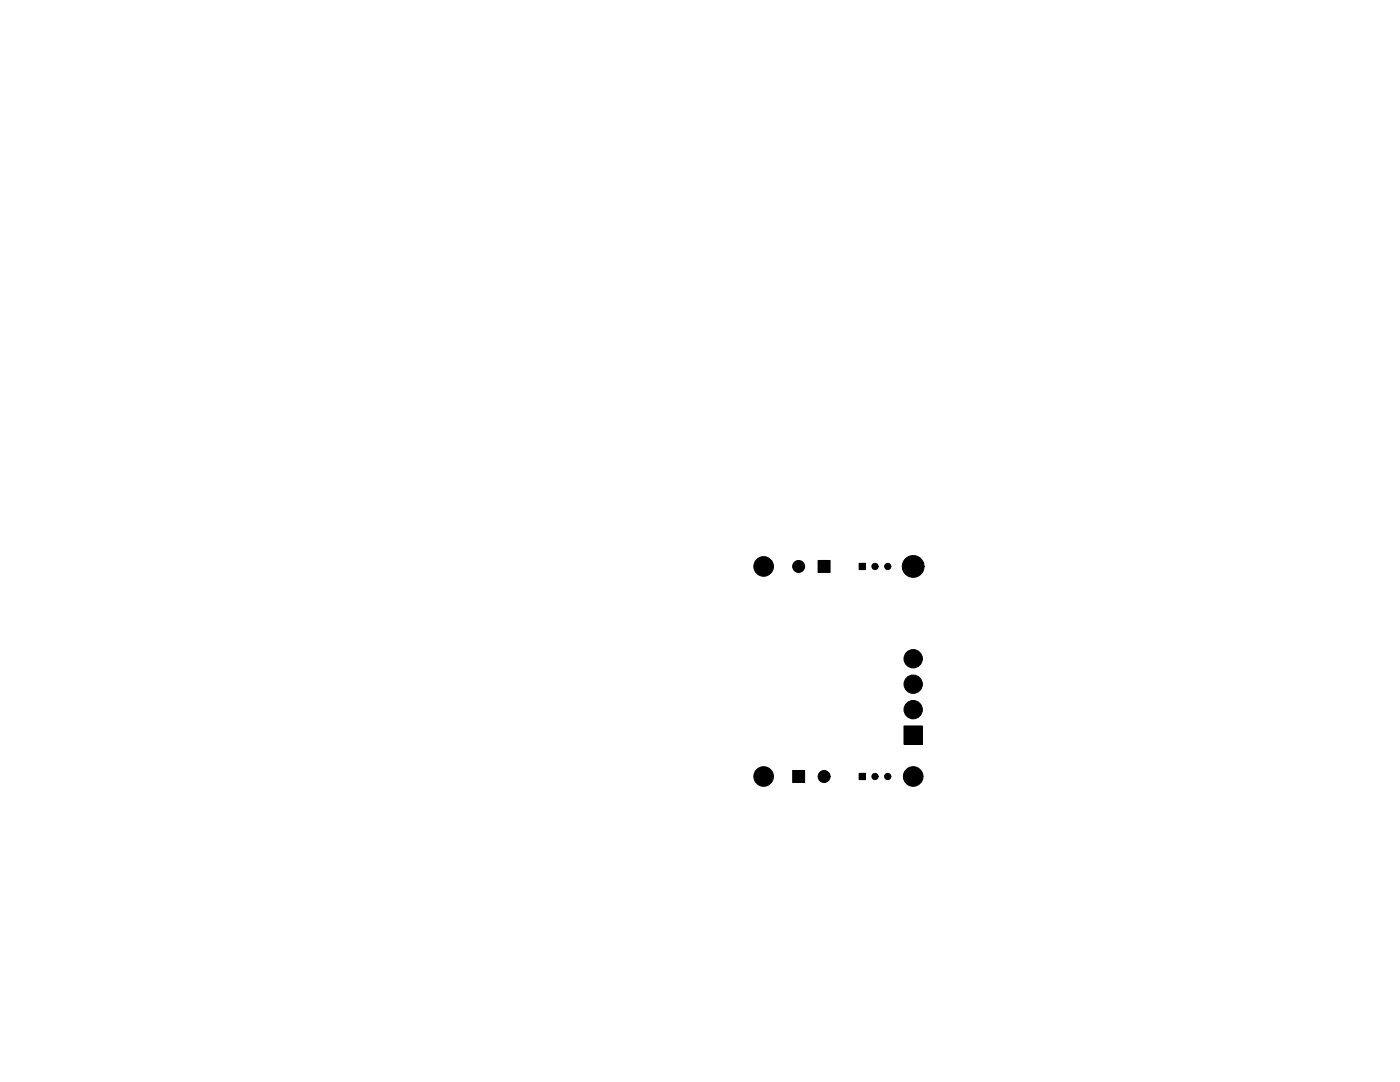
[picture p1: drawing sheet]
<svg xmlns="http://www.w3.org/2000/svg" width="279mm" height="216mm" viewBox="0 0 279 216" stroke-linecap="round" stroke-linejoin="round" font-family="sans-serif">
<g fill="#000">
<path d="M163.3 111.8h2.4v2.4h-2.4zM171.5 112.4h1.2v1.3h-1.2zM158.2 153.7h2.4v2.4h-2.4zM171.5 154.3h1.2v1.3h-1.2zM180.4 144.9h3.7v3.6h-3.7z"/>
<circle cx="152.4" cy="113" r="1.96"/>
<circle cx="159.4" cy="113" r="1.2"/>
<circle cx="174.6" cy="113" r=".62"/>
<circle cx="177.2" cy="113" r=".62"/>
<circle cx="182.2" cy="113" r="2.18"/>
<circle cx="182.2" cy="136.5" r="1.83"/>
<circle cx="182.2" cy="131.4" r="1.83"/>
<circle cx="152.4" cy="154.9" r="1.96"/>
<circle cx="164.5" cy="154.9" r="1.2"/>
<circle cx="174.6" cy="154.9" r=".62"/>
<circle cx="177.2" cy="154.9" r=".62"/>
<circle cx="182.2" cy="154.9" r="1.96"/>
<circle cx="182.2" cy="141.6" r="1.83"/>
</g>
<g fill="none" stroke="#000" stroke-width=".2">
<path d="M163.3 111.8h2.4v2.4h-2.4zM171.5 112.4h1.2v1.3h-1.2zM158.2 153.7h2.4v2.4h-2.4zM171.5 154.3h1.2v1.3h-1.2zM180.4 144.9h3.7v3.6h-3.7z"/>
<circle cx="152.4" cy="113" r="1.96"/>
<circle cx="159.4" cy="113" r="1.2"/>
<circle cx="174.6" cy="113" r=".62"/>
<circle cx="177.2" cy="113" r=".62"/>
<circle cx="182.2" cy="113" r="2.18"/>
<circle cx="182.2" cy="136.5" r="1.83"/>
<circle cx="182.2" cy="131.4" r="1.83"/>
<circle cx="152.4" cy="154.9" r="1.96"/>
<circle cx="164.5" cy="154.9" r="1.2"/>
<circle cx="174.6" cy="154.9" r=".62"/>
<circle cx="177.2" cy="154.9" r=".62"/>
<circle cx="182.2" cy="154.9" r="1.96"/>
<circle cx="182.2" cy="141.6" r="1.83"/>
</g>
</svg>
